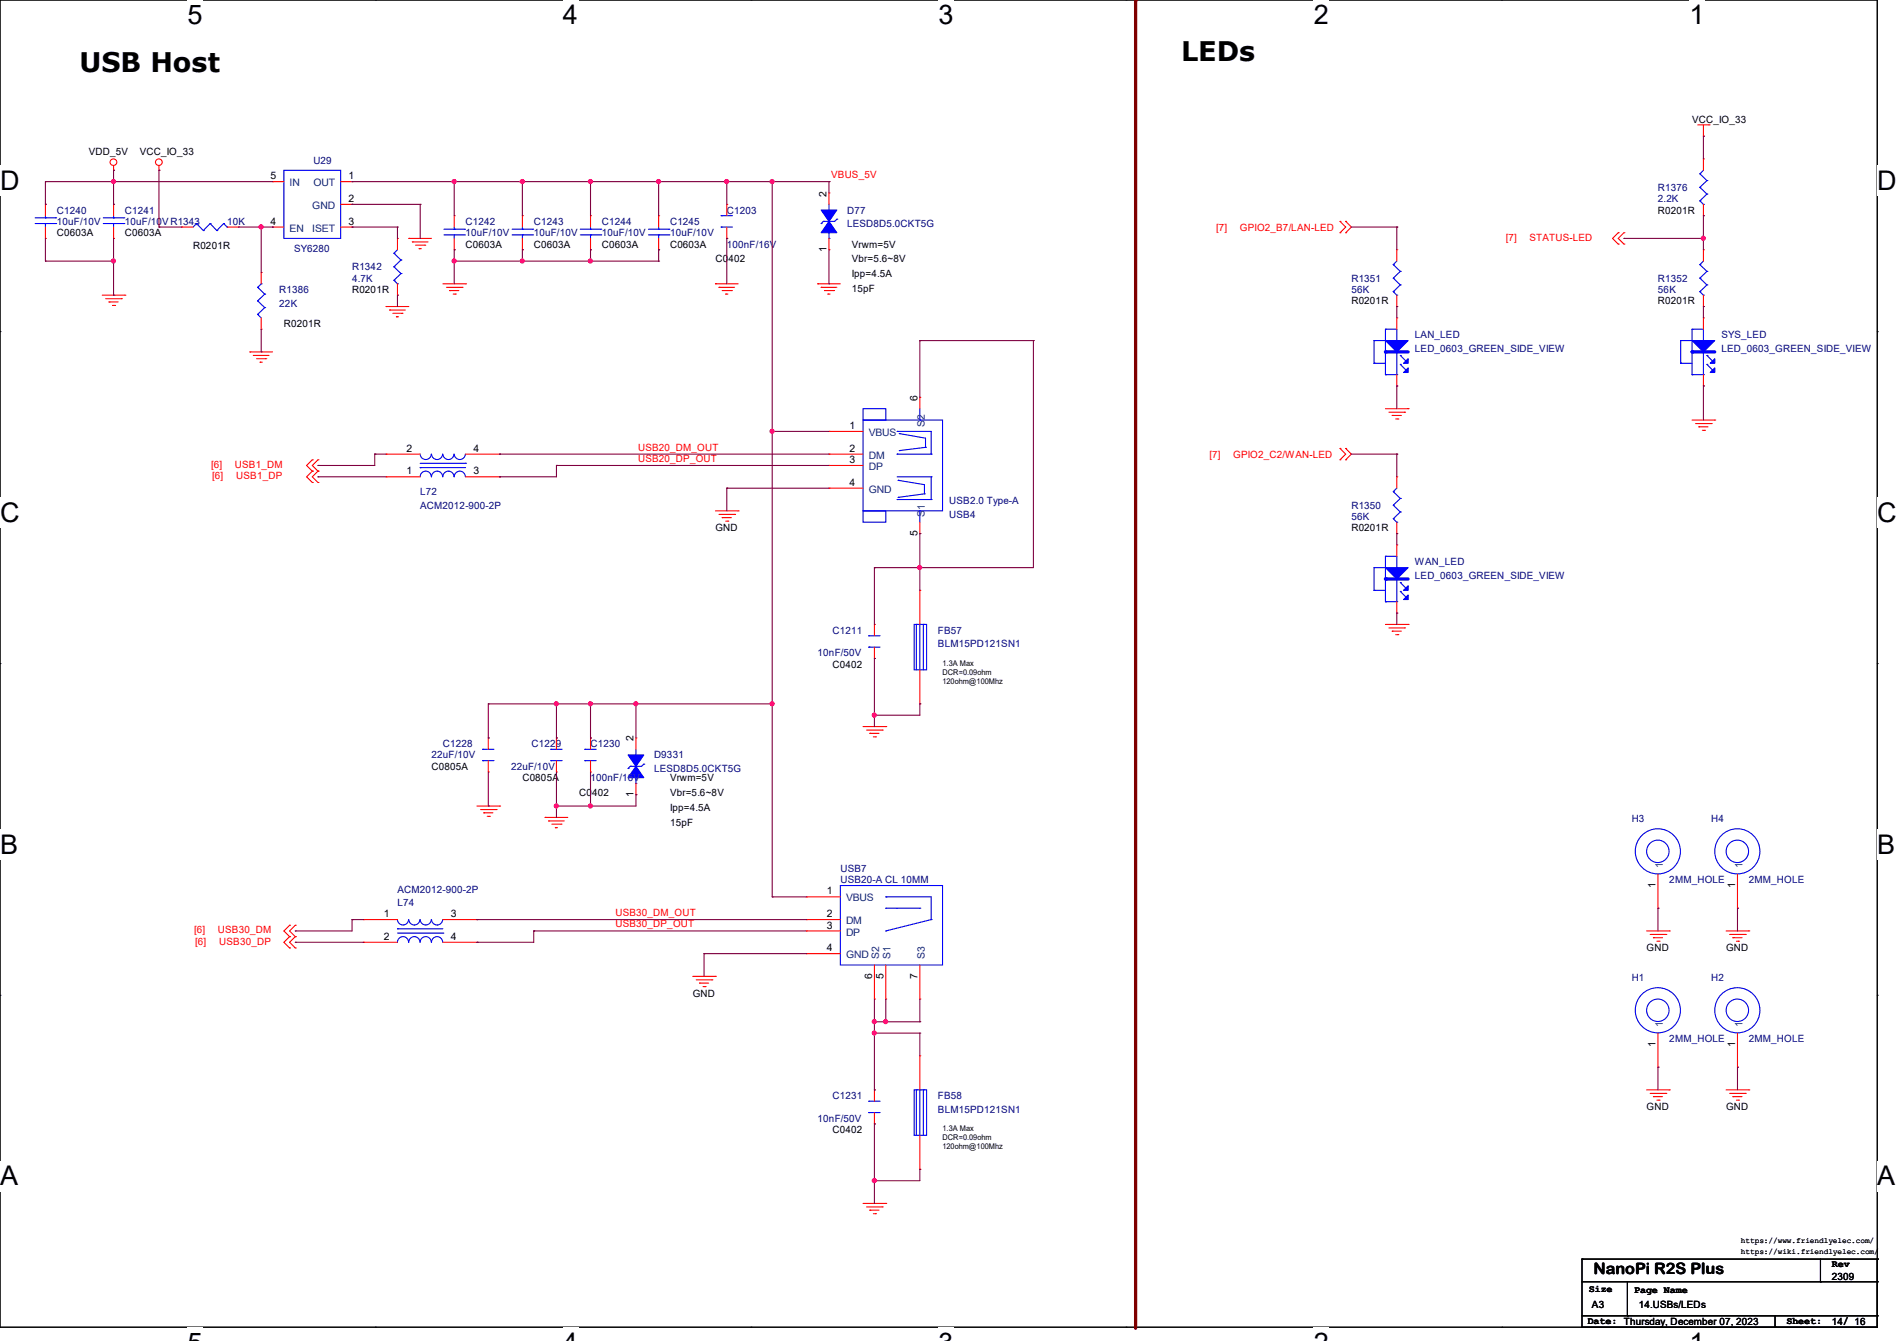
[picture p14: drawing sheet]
<svg xmlns="http://www.w3.org/2000/svg" width="297mm" height="210mm" viewBox="0 0 297 210" stroke-linecap="round" stroke-linejoin="round" font-family="sans-serif">
<defs><g id="words">
<g font-size="4.2">
<text x="29.4" y="3.8">5</text>
<text x="88.1" y="3.8">4</text>
<text x="146.9" y="3.8">3</text>
<text x="205.7" y="3.8">2</text>
<text x="264.5" y="3.8">1</text>
<text x="12.4" y="11.3">USB Host</text>
<text x="184.9" y="9.6">LEDs</text>
<text x="0" y="29.8">D</text>
<text x="293.9" y="29.8">D</text>
<text x="0" y="81.7">C</text>
<text x="293.9" y="81.7">C</text>
<text x="0" y="133.7">B</text>
<text x="293.9" y="133.7">B</text>
<text x="0" y="185.6">A</text>
<text x="293.9" y="185.6">A</text>
</g>
<text font-size="2.5" x="249.5" y="199.5">NanoPi R2S Plus</text>
<g font-size="1.6">
<text x="264.9" y="19.2">VCC_IO_33</text>
<text x="13.9" y="24.2">VDD_5V</text>
<text x="21.9" y="24.2">VCC_IO_33</text>
<text x="42.3" y="28.1">5</text>
<text x="54.6" y="28.1">1</text>
<text x="42.3" y="35.2">4</text>
<text x="54.6" y="31.6">2</text>
<text x="54.6" y="35.2">3</text>
<text x="129.4" y="30.8" transform="rotate(-90 129.4 30.8)">2</text>
<text x="259.6" y="33.4">R0201R</text>
<text x="8.9" y="37">C0603A</text>
<text x="19.6" y="37">C0603A</text>
<text x="30.2" y="38.9">R0201R</text>
<text x="72.9" y="38.8">C0603A</text>
<text x="83.6" y="38.8">C0603A</text>
<text x="94.2" y="38.8">C0603A</text>
<text x="104.9" y="38.8">C0603A</text>
<text x="112" y="41.1">C0402</text>
<text x="129.4" y="39.5" transform="rotate(-90 129.4 39.5)">1</text>
<text x="133.3" y="38.8">Vrwm=5V</text>
<text x="133.3" y="41.1">Vbr=5.6~8V</text>
<text x="55.1" y="45.9">R0201R</text>
<text x="133.3" y="43.4">Ipp=4.5A</text>
<text x="133.3" y="45.7">15pF</text>
<text x="211.6" y="47.7">R0201R</text>
<text x="259.6" y="47.7">R0201R</text>
<text x="44.4" y="51.2">R0201R</text>
<text x="143.6" y="62.8" transform="rotate(-90 143.6 62.8)">6</text>
<text x="63.7" y="70.7">2</text>
<text x="74.1" y="70.7">4</text>
<text x="133" y="67.2">1</text>
<text x="133" y="70.7">2</text>
<text x="63.7" y="74.3">1</text>
<text x="74.1" y="74.3">3</text>
<text x="133" y="72.5">3</text>
<text x="133" y="76.1">4</text>
<text x="112" y="83.2">GND</text>
<text x="143.6" y="83.9" transform="rotate(-90 143.6 83.9)">5</text>
<text x="211.6" y="83.2">R0201R</text>
<text x="130.3" y="104.6">C0402</text>
<text x="99.2" y="116.1" transform="rotate(-90 99.2 116.1)">2</text>
<text x="67.6" y="120.6">C0805A</text>
<text x="81.8" y="122.3">C0805A</text>
<text x="90.7" y="124.7">C0402</text>
<text x="99.2" y="124.8" transform="rotate(-90 99.2 124.8)">1</text>
<text x="104.9" y="122.3">Vrwm=5V</text>
<text x="104.9" y="124.7">Vbr=5.6~8V</text>
<text x="104.9" y="127">Ipp=4.5A</text>
<text x="104.9" y="129.3">15pF</text>
<text x="60.1" y="143.6">1</text>
<text x="70.6" y="143.6">3</text>
<text x="129.5" y="140.1">1</text>
<text x="129.5" y="143.6">2</text>
<text x="259.2" y="139" transform="rotate(-90 259.2 139)">1</text>
<text x="271.7" y="139" transform="rotate(-90 271.7 139)">1</text>
<text x="60.1" y="147.2">2</text>
<text x="70.6" y="147.2">4</text>
<text x="129.5" y="145.4">3</text>
<text x="129.5" y="149">4</text>
<text x="257.8" y="149">GND</text>
<text x="270.3" y="149">GND</text>
<text x="136.5" y="153.2" transform="rotate(-90 136.5 153.2)">6</text>
<text x="138.3" y="153.2" transform="rotate(-90 138.3 153.2)">5</text>
<text x="143.6" y="153.2" transform="rotate(-90 143.6 153.2)">7</text>
<text x="108.5" y="156.1">GND</text>
<text x="259.2" y="163.9" transform="rotate(-90 259.2 163.9)">1</text>
<text x="271.7" y="163.9" transform="rotate(-90 271.7 163.9)">1</text>
<text x="257.8" y="173.9">GND</text>
<text x="270.3" y="173.9">GND</text>
<text x="130.3" y="177.5">C0402</text>
<text x="248.8" y="202.4">Size</text>
<text x="255.9" y="202.5">Page Name</text>
<text x="286.8" y="200.4">2309</text>
<text x="286.8" y="198.5">Rev</text>
<text x="248.6" y="207.3">Date: Thursday, December 07, 2023</text>
<text x="249.3" y="204.8">A3</text>
<text x="256.6" y="204.8">14.USBs/LEDs</text>
<text x="279.7" y="207.3">Sheet:</text>
<text x="286.8" y="207.5">14/ 16</text>
</g>
<g font-size="1.6" fill="#003f7f">
<text x="45.3" y="29.2">IN</text>
<text x="49.1" y="29.2">OUT</text>
<text x="48.9" y="32.7">GND</text>
<text x="45.3" y="36.3">EN</text>
<text x="48.9" y="36.3">ISET</text>
<text x="136" y="68.3">VBUS</text>
<text x="136" y="71.8">DM</text>
<text x="144.8" y="66.9" transform="rotate(-90 144.8 66.9)">S2</text>
<text x="136" y="73.6">DP</text>
<text x="136" y="77.2">GND</text>
<text x="144.8" y="80.9" transform="rotate(-90 144.8 80.9)">S1</text>
<text x="260.4" y="136" transform="rotate(-90 260.4 136)">1</text>
<text x="272.8" y="136" transform="rotate(-90 272.8 136)">1</text>
<text x="132.5" y="141.2">VBUS</text>
<text x="132.5" y="144.7">DM</text>
<text x="132.5" y="146.5">DP</text>
<text x="132.5" y="150.1">GND</text>
<text x="137.7" y="150.2" transform="rotate(-90 137.7 150.2)">S2</text>
<text x="139.4" y="150.2" transform="rotate(-90 139.4 150.2)">S1</text>
<text x="144.8" y="150.2" transform="rotate(-90 144.8 150.2)">S3</text>
<text x="260.4" y="160.9" transform="rotate(-90 260.4 160.9)">1</text>
<text x="272.8" y="160.9" transform="rotate(-90 272.8 160.9)">1</text>
</g>
<g font-size="1.6" fill="#00007f">
<text x="49.1" y="25.6">U29</text>
<text x="259.6" y="29.9">R1376</text>
<text x="8.9" y="33.4">C1240</text>
<text x="8.9" y="35.2">10uF/10V</text>
<text x="19.6" y="33.4">C1241</text>
<text x="19.6" y="35.2">10uF/10VR1343</text>
<text x="35.6" y="35.2">10K</text>
<text x="72.9" y="35.2">C1242</text>
<text x="83.6" y="35.2">C1243</text>
<text x="94.2" y="35.2">C1244</text>
<text x="104.9" y="35.2">C1245</text>
<text x="113.8" y="33.4">C1203</text>
<text x="132.6" y="33.4">D77</text>
<text x="132.6" y="35.6">LESD8D5.0CKT5G</text>
<text x="259.6" y="31.7">2.2K</text>
<text x="46.1" y="39.5">SY6280</text>
<text x="72.9" y="37">10uF/10V</text>
<text x="83.6" y="37">10uF/10V</text>
<text x="94.2" y="37">10uF/10V</text>
<text x="104.9" y="37">10uF/10V</text>
<text x="113.8" y="38.8">100nF/16V</text>
<text x="43.7" y="45.9">R1386</text>
<text x="55.1" y="42.3">R1342</text>
<text x="55.1" y="44.1">4.7K</text>
<text x="211.6" y="44.1">R1351</text>
<text x="211.6" y="45.9">56K</text>
<text x="259.6" y="44.1">R1352</text>
<text x="259.6" y="45.9">56K</text>
<text x="43.7" y="48">22K</text>
<text x="221.5" y="53">LAN_LED</text>
<text x="269.5" y="53">SYS_LED</text>
<text x="221.5" y="55.1">LED_0603_GREEN_SIDE_VIEW</text>
<text x="269.5" y="55.1">LED_0603_GREEN_SIDE_VIEW</text>
<text x="65.8" y="77.6">L72</text>
<text x="65.8" y="79.7">ACM2012-900-2P</text>
<text x="148.6" y="81.1">USB4</text>
<text x="148.6" y="78.9">USB2.0 Type-A</text>
<text x="211.6" y="79.7">R1350</text>
<text x="211.6" y="81.4">56K</text>
<text x="221.5" y="88.6">WAN_LED</text>
<text x="221.5" y="90.7">LED_0603_GREEN_SIDE_VIEW</text>
<text x="130.3" y="99.2">C1211</text>
<text x="146.9" y="101.3">BLM15PD121SN1</text>
<text x="146.9" y="99.2">FB57</text>
<text x="128" y="102.8">10nF/50V</text>
<text x="67.6" y="118.8">22uF/10V</text>
<text x="69.3" y="117">C1228</text>
<text x="83.2" y="117">C1229</text>
<text x="92.5" y="117">C1230</text>
<text x="102.4" y="118.8">D9331</text>
<text x="80" y="120.6">22uF/10V</text>
<text x="92.5" y="122.3">100nF/16V</text>
<text x="102.4" y="120.9">LESD8D5.0CKT5G</text>
<text x="255.5" y="128.7">H3</text>
<text x="267.9" y="128.7">H4</text>
<text x="131.6" y="136.6">USB7</text>
<text x="62.2" y="141.9">L74</text>
<text x="62.2" y="139.8">ACM2012-900-2P</text>
<text x="131.6" y="138.3">USB20-A CL 10MM</text>
<text x="261.4" y="138.3">2MM_HOLE</text>
<text x="273.8" y="138.3">2MM_HOLE</text>
<text x="255.5" y="153.6">H1</text>
<text x="267.9" y="153.6">H2</text>
<text x="261.4" y="163.2">2MM_HOLE</text>
<text x="273.8" y="163.2">2MM_HOLE</text>
<text x="130.3" y="172.1">C1231</text>
<text x="146.9" y="172.1">FB58</text>
<text x="128" y="175.7">10nF/50V</text>
<text x="146.9" y="174.2">BLM15PD121SN1</text>
</g>
<g font-size="1.6" fill="#f00">
<text x="130.1" y="27.9">VBUS_5V</text>
<text x="190.4" y="36.1">[7]</text>
<text x="194.1" y="36.1">GPIO2_B7/LAN-LED</text>
<text x="235.8" y="37.7">[7]</text>
<text x="239.5" y="37.7">STATUS-LED</text>
<text x="99.9" y="70.6">USB20_DM_OUT</text>
<text x="189.4" y="71.7">[7]</text>
<text x="193.1" y="71.7">GPIO2_C2/WAN-LED</text>
<text x="33.1" y="73.3">[6]</text>
<text x="33.2" y="75.1">[6]</text>
<text x="36.8" y="73.3">USB1_DM</text>
<text x="37" y="75.1">USB1_DP</text>
<text x="99.9" y="72.3">USB20_DP_OUT</text>
<text x="96.3" y="143.5">USB30_DM_OUT</text>
<text x="30.4" y="146.2">[6]</text>
<text x="30.6" y="148">[6]</text>
<text x="34.1" y="146.2">USB30_DM</text>
<text x="34.3" y="148">USB30_DP</text>
<text x="96.3" y="145.2">USB30_DP_OUT</text>
</g>
<g font-size="1.2">
<text x="147.6" y="104.3">1.3A Max</text>
<text x="147.6" y="105.7">DCR=0.09ohm</text>
<text x="147.6" y="107.1">120ohm@100Mhz</text>
<text x="147.6" y="177.2">1.3A Max</text>
<text x="147.6" y="178.6">DCR=0.09ohm</text>
<text x="147.6" y="180">120ohm@100Mhz</text>
<text x="272.6" y="196.4">https://wiki.friendlyelec.com/</text>
<text x="272.6" y="194.6">https://www.friendlyelec.com/</text>
</g>
</g></defs>
<path d="M0 0h293.9v207.9h-293.9z" fill="none" stroke="#000" stroke-width=".17"/>
<g fill="#fff">
<path d="M29.4 0h2.4v4.7h-2.4z"/>
<path d="M29.4 207.9h2.4v2.1h-2.4z"/>
</g>
<path d="M58.8 0h.1M58.8 207.9h.1" fill="none" stroke="#000" stroke-width=".17"/>
<g fill="#fff">
<path d="M88.1 0h2.4v4.7h-2.4z"/>
<path d="M88.1 207.9h2.4v2.1h-2.4z"/>
</g>
<path d="M117.6 0h.1M117.6 207.9h.1" fill="none" stroke="#000" stroke-width=".17"/>
<g fill="#fff">
<path d="M146.9 0h2.4v4.7h-2.4z"/>
<path d="M146.9 207.9h2.4v2.1h-2.4z"/>
</g>
<path d="M176.3 0h.1M176.3 207.9h.1" fill="none" stroke="#000" stroke-width=".17"/>
<g fill="#fff">
<path d="M205.7 0h2.4v4.7h-2.4z"/>
<path d="M205.7 207.9h2.4v2.1h-2.4z"/>
</g>
<path d="M235.1 0h.1M235.1 207.9h.1" fill="none" stroke="#000" stroke-width=".17"/>
<g fill="#fff">
<path d="M264.5 0h2.4v4.7h-2.4z"/>
<path d="M264.5 207.9h2.4v2.1h-2.4z"/>
<path d="M0 26h3v4.7h-3z"/>
<path d="M293.9 26h3.1v4.7h-3.1z"/>
<path d="M0 77.9h3v4.7h-3z"/>
<path d="M293.9 77.9h3.1v4.7h-3.1z"/>
</g>
<path d="M0 51.9h.1M293.9 51.9h.1" fill="none" stroke="#000" stroke-width=".17"/>
<g fill="#fff">
<path d="M0 129.9h2.8v4.7h-2.8z"/>
<path d="M293.9 129.9h2.9v4.7h-2.9z"/>
</g>
<path d="M0 103.9h.1M293.9 103.9h.1" fill="none" stroke="#000" stroke-width=".17"/>
<g fill="#fff">
<path d="M0 181.8h2.8v4.8h-2.8z"/>
<path d="M293.8 181.8h3v4.8h-3z"/>
</g>
<path d="M0 155.9h.1M293.9 155.9h.1" fill="none" stroke="#000" stroke-width=".17"/>
<path d="M177.8 0v208" fill="none" stroke="#7f0000" stroke-width=".51"/>
<circle cx="177.8" cy="0" r=".25" fill="#7f0000"/>
<g fill="none" stroke="#f00" stroke-width=".17">
<path d="M265.8 19.6h1.8M266.7 19.6v1.7M267.6 19.6h.1M17.8 26.7h.1M17.8 26v.7M24.9 26.7h.1M24.9 26v.7M64 37.3h.1M64 37.3h3.6M64.6 37.9h.1M64.6 37.9h2.4M65.1 38.4h1.4"/>
<path d="M65.6 38.9h.1M65.6 38.9h.4M66.5 38.4h.1M209.8 36.4h.1M209.8 34.7h.1M209.8 34.7l.9 .9-.9 .8M210.7 34.7h.1M210.7 36.4h.1M210.7 34.7l.9 .9-.9 .8M253.4 38.2h.1M253.4 36.4h.1M253.4 36.4l-.9 .9 .9 .9"/>
<path d="M254.3 38.2h.1M254.3 36.4h.1M254.3 36.4l-.9 .9 .9 .9M266.7 21.3h.1M16 46.2h3.6M16.6 46.8h2.4M17.1 47.3h.1M17.1 47.3h1.4M17.6 47.8h.3M17.9 47.8h.1M19 46.8h.1M19.6 46.2h.1"/>
<path d="M39.1 55.1h.1M39.1 55.1h3.6M39.7 55.7h.1M39.7 55.7h2.4M40.2 56.2h1.4M40.7 56.7h.1M40.7 56.7h.4M41.6 56.2h.1M60.5 48h.1M60.5 48h3.5M61 48.6h.1M61 48.6h2.5"/>
<path d="M61.5 49.1h1.4M62.1 49.6h.1M62.1 49.6h.3M62.9 49.1h.1M69.3 44.4h3.6M69.9 45h2.4M70.4 45.5h.1M70.4 45.5h1.4M71 46.1h.3M71.3 46.1h.1M72.3 45h.1M72.9 44.4h.1"/>
<path d="M112 44.4h.1M112 44.4h3.6M112.6 45h.1M112.6 45h2.4M113.1 45.5h1.4M113.6 46.1h.1M113.6 46.1h.4M114.5 45.5h.1M128 44.4h.1M128 44.4h3.6M128.6 45h.1M128.6 45h2.4"/>
<path d="M129.1 45.5h1.4M129.6 46.1h.1M129.6 46.1h.4M130.5 45.5h.1M48.9 73.8h.1M48.9 72h.1M48.9 75.6h.1M48.9 72l-.9 .9 .9 .9M48.9 73.8l-.9 .9 .9 .9M49.8 73.8h.1M49.8 72h.1M49.8 75.6h.1"/>
<path d="M49.8 72l-.9 .9 .9 .9M49.8 73.8l-.9 .9 .9 .9M209.8 72h.1M209.8 70.2h.1M209.8 70.2l.9 .9-.9 .9M210.7 70.2h.1M210.7 72h.1M210.7 70.2l.9 .9-.9 .9M216.9 64h3.6M217.5 64.6h2.4M218 65.1h.1M218 65.1h1.4"/>
<path d="M218.5 65.6h.4M218.9 65.6h.1M219.9 64.6h.1M220.5 64h.1M264.9 65.8h3.6M265.5 66.3h2.4M266 66.8h.1M266 66.8h1.4M266.5 67.4h.4M266.9 67.4h.1M267.9 66.3h.1M268.5 65.8h.1"/>
<path d="M112 80h3.6M112.6 80.6h2.4M113.1 81.1h.1M113.1 81.1h1.4M113.6 81.6h.4M114 81.6h.1M115 80.6h.1M115.6 80h.1M216.9 97.8h3.6M217.5 98.3h2.4M218 98.8h.1M218 98.8h1.4"/>
<path d="M218.5 99.4h.4M218.9 99.4h.1M219.9 98.3h.1M220.5 97.8h.1M135.1 113.8h3.6M135.7 114.3h2.4M136.2 114.9h.1M136.2 114.9h1.4M136.7 115.4h.4M137.1 115.4h.1M138.1 114.3h.1M138.7 113.8h.1"/>
<path d="M74.7 126.2h3.5M75.2 126.8h2.5M75.7 127.3h.1M75.7 127.3h1.5M76.3 127.8h.3M76.6 127.8h.1M77.7 126.8h.1M78.2 126.2h.1M85.3 128h.1M85.3 128h3.6M85.9 128.6h.1M85.9 128.6h2.4"/>
<path d="M86.4 129.1h1.4M87 129.6h.1M87 129.6h.3M87.8 129.1h.1M45.3 146.7h.1M45.3 144.9h.1M45.3 148.5h.1M45.3 144.9l-.8 .9 .8 .9M45.3 146.7l-.8 .9 .8 .9M46.2 146.7h.1M46.2 144.9h.1M46.2 148.5h.1"/>
<path d="M46.2 144.9l-.9 .9 .9 .9M46.2 146.7l-.9 .9 .9 .9M108.5 152.9h3.5M109 153.5h2.5M109.5 154h.1M109.5 154h1.5M110.1 154.5h.3M110.4 154.5h.1M111.5 153.5h.1M112 152.9h.1M257.8 145.8h3.6M258.4 146.3h2.4"/>
<path d="M258.9 146.9h.1M258.9 146.9h1.4M259.4 147.4h.4M259.8 147.4h.1M260.8 146.3h.1M261.4 145.8h.1M270.3 145.8h3.5M270.8 146.3h2.5M271.3 146.9h.1M271.3 146.9h1.5M271.9 147.4h.3M272.2 147.4h.1"/>
<path d="M273.3 146.3h.1M273.8 145.8h.1M136.9 176h.1M136.9 170.7h.1M136.9 170.7v1.8M136.9 174.2v1.8M257.8 170.7h3.6M258.4 171.2h2.4M258.9 171.7h.1M258.9 171.7h1.4M259.4 172.3h.4M259.8 172.3h.1"/>
<path d="M260.8 171.2h.1M261.4 170.7h.1M270.3 170.7h3.5M270.8 171.2h2.5M271.3 171.7h.1M271.3 171.7h1.5M271.9 172.3h.3M272.2 172.3h.1M273.3 171.2h.1M273.8 170.7h.1M135.1 188.5h3.6M135.7 189h2.4"/>
<path d="M136.2 189.5h.1M136.2 189.5h1.4M136.7 190.1h.4M137.1 190.1h.1M138.1 189h.1M138.7 188.5h.1"/>
<circle cx="17.8" cy="25.4" r=".52"/>
<circle cx="24.9" cy="25.4" r=".52"/>
</g>
<g fill="none" stroke="#000" stroke-width=".17">
<path d="M247.7 197.2h.1M247.7 197.2v10.7M247.7 197.2h46.2M285 197.2v3.5M293.9 197.2h.1M293.9 197.2v10.7h-46.2M247.7 207.9h.1M247.7 200.7h46.2M247.7 206.1h46.2M254.8 206.1h.1M254.8 200.7v5.4M258.4 206.1h.1"/>
<path d="M277.9 207.9h.1M277.9 206.1v1.8M285 200.7h.1M293.9 200.7h.1M293.9 206.1h.1"/>
</g>
<path d="M136 174.2h.1M136 172.5h.1M136 174.2h1.8M136 172.5h1.8" fill="none" stroke="#00f" stroke-width=".17"/>
<g fill="#00f" stroke="#00f" stroke-width=".17">
<path d="M216.9 53.3h3.6l-1.8 1.8z"/>
<path d="M219.8 56.9l.7-.7v.7z"/>
<path d="M219.8 58.3l.7-.7v.7z"/>
</g>
<path d="M216.9 55.1h3.6" fill="none" stroke="#00f" stroke-width=".51"/>
<circle cx="216.9" cy="55.1" r=".25" fill="#00f"/>
<g fill="none" stroke="#00f" stroke-width=".17">
<path d="M16.2 35h3.2M16.2 34.1h3.2M17.8 34.1h.1M17.8 35h.1M17.8 33.8v.3M17.8 35v.6M19.4 35h.1M19.4 34.1h.1M61.7 39.7h.1M61.7 39.7l1.1 1M62.2 39.1l-.5 .6M69.5 36.8h3.2"/>
<path d="M69.5 35.9h3.2M71.1 35.9h.1M71.1 36.8h.1M71.1 35.6v.3M71.1 36.8v.5M72.7 36.8h.1M72.7 35.9h.1M90.8 36.8h3.3M90.8 35.9h3.3M92.5 35.9h.1M92.5 36.8h.1M92.5 35.6v.3"/>
<path d="M92.5 36.8v.5M94.1 36.8h.1M94.1 35.9h.1M61.7 41.8h.1M61.7 43.9h.1M61.7 41.8l1.1 1M61.7 43.9l.5 .5M62.2 44.4h.1M62.8 40.7h.1M62.8 42.8h.1M62.8 40.7l-1.1 1.1M62.8 42.8l-1.1 1.1"/>
<path d="M215.1 53.3h.1M215.1 56.9h.1M215.1 53.3h1.8M215.1 56.9h1.8M215.1 53.3v3.6M216.9 51.6h.1M216.9 58.7h.1M216.9 51.6h1.8v1.7M216.9 58.7h1.8M216.9 51.6v7.1M218.1 41.4h.1M218.1 43.6h.1"/>
<path d="M218.1 45.7h.1M218.1 41.4l1.1 1.1M218.1 43.6l1.1 1M218.1 45.7l.6 .5M218.7 53.3h.1M218.7 58.7h.1M218.7 46.2h.1M218.7 55.1v3.6M218.7 40.9l-.6 .5M219.2 55.7h.1M219.2 57.1h.1M219.2 42.5h.1"/>
<path d="M219.2 44.6h.1M219.2 55.7l.9 .9M219.2 57.1l.9 .9M219.2 42.5l-1.1 1.1M219.2 44.6l-1.1 1.1M266.1 41.4h.1M266.1 43.6h.1M266.1 45.7h.1M266.1 41.4l1.2 1.1M266.1 43.6l1.2 1M266.1 45.7l.6 .5M266.7 46.2h.1"/>
<path d="M266.7 40.9l-.6 .5M267.3 42.5h.1M267.3 44.6h.1M267.3 42.5l-1.2 1.1M267.3 44.6l-1.2 1.1M99.6 119h.1M99.6 117.3v1.7M100.8 119.7h.1M100.8 119.7l-.3 .3h-1.8M98.3 120.4h.1M98.7 120h.1M98.7 120l-.4 .4"/>
<path d="M99.6 122.7h.1M99.6 121.1v1.6M62.2 147.6a.87 .87 0 0 1 .9-.9 .87 .87 0 0 1 .9 .9M62.2 144a.87 .87 0 0 0 .9 .9 .87 .87 0 0 0 .9-.9M62.2 145.5h.1M62.2 146.1h7.1M62.2 145.5h7.1M64 147.6a.87 .87 0 0 1 .9-.9 .87 .87 0 0 1 .8 .9M64 144a.87 .87 0 0 0 .9 .9 .87 .87 0 0 0 .8-.9M65.8 147.6a.87 .87 0 0 1 .9-.9 .87 .87 0 0 1 .8 .9M65.8 144a.87 .87 0 0 0 .9 .9 .87 .87 0 0 0 .8-.9M67.6 147.6a.87 .87 0 0 1 .8-.9 .87 .87 0 0 1 .9 .9"/>
<path d="M67.6 144a.87 .87 0 0 0 .8 .9 .87 .87 0 0 0 .9-.9M69.3 146.1h.1"/>
</g>
<g fill="none" stroke="#f00" stroke-width=".17">
<path d="M17.8 32h.1M17.8 37.3h.1M17.8 32v1.8M17.8 35.6v1.7M62.2 37.3h.1M62.2 37.3v1.8M71.1 33.8h.1M71.1 39.1h.1M71.1 33.8v1.8M71.1 37.3v1.8M92.5 33.8h.1M92.5 39.1h.1"/>
<path d="M92.5 33.8v1.8M92.5 37.3v1.8M218.7 39.1h.1M218.7 39.1v1.8M266.7 39.1h.1M266.7 39.1v1.8M62.2 46.2h.1M62.2 44.4v1.8M218.7 49.8h.1M218.7 48h.1M218.7 46.2v1.8M218.7 49.8v1.8"/>
<path d="M218.7 58.7v1.8M266.7 48h.1M266.7 46.2v1.8M218.7 60.5h.1M99.6 115.6h.1M99.6 115.6v1.7M99.6 124.5h.1M99.6 122.7v1.8M56.9 144h.1M56.9 147.6h.1M56.9 144h5.3M56.9 147.6h5.3"/>
<path d="M69.3 144h5.4M69.3 147.6h5.4M74.7 144h.1M74.7 147.6h.1"/>
</g>
<g fill="#00f" stroke="#00f" stroke-width=".17">
<path d="M264.9 53.3h3.6l-1.8 1.8z"/>
<path d="M268.5 56.2v.7h-.7z"/>
<path d="M267.8 58.3l.7-.7v.7z"/>
<path d="M98.3 118.2h2.5l-1.2 1.8z" fill-rule="evenodd"/>
<path d="M99.6 120l1.2 1.8h-2.5z" fill-rule="evenodd"/>
</g>
<path d="M264.9 55.1h3.6" fill="none" stroke="#00f" stroke-width=".51"/>
<circle cx="264.9" cy="55.1" r=".25" fill="#00f"/>
<g fill="none" stroke="#00f" stroke-width=".17">
<path d="M5.5 35h3.2M5.5 34.1h3.2M7.1 34.1h.1M7.1 35h.1M7.1 33.8v.3M7.1 35v.6M8.7 35h.1M8.7 34.1h.1M30.8 35h.1M30.8 35l-.6 .6M30.8 35l1 1.1M31.8 36.1h.1"/>
<path d="M32.9 35h.1M32.9 35l-1.1 1.1M32.9 35l1.1 1.1M34 36.1h.1M35 35h.1M35 35l-1 1.1M35 35l.6 .6M35.6 35.6h.1M44.5 26.7h8.8v10.6h-8.8zM80.2 36.8h3.2M80.2 35.9h3.2M81.8 35.9h.1"/>
<path d="M81.8 36.8h.1M81.8 35.6v.3M81.8 36.8v.5M83.4 36.8h.1M83.4 35.9h.1M101.5 36.8h3.2M101.5 35.9h3.2M103.1 35.9h.1M103.1 36.8h.1M103.1 35.6v.3M103.1 36.8v.5M104.7 36.8h.1"/>
<path d="M104.7 35.9h.1M128.6 35h.1M128.9 34.7h.1M128.9 34.7l-.3 .3M129.8 33.6h.1M129.8 37.3h.1M129.8 32v1.6M129.8 35.7v1.6M131 34.3h.1M131 34.3l-.3 .4h-1.8M40.3 49.2h.1M40.3 47.1h.1"/>
<path d="M40.3 45h.1M40.3 49.2l.6 .6M40.3 47.1l1.1 1.1M40.3 45l1.1 1.1M40.9 44.4h.1M40.9 44.4l-.6 .6M41.4 48.2h.1M41.4 46.1h.1M41.4 48.2l-1.1 1M41.4 46.1l-1.1 1M263.1 53.3h.1M263.1 56.9h.1"/>
<path d="M263.1 53.3h1.8M263.1 56.9h1.8M263.1 53.3v3.6M264.9 51.6h.1M264.9 58.7h.1M264.9 51.6h1.8v1.7M264.9 58.7h1.8M264.9 51.6v7.1M266.7 53.3h.1M266.7 58.7h.1M266.7 55.1v3.6M267.3 55.7h.1"/>
<path d="M267.3 57.1h.1M267.3 55.7l.8 .9M267.3 57.1l.8 .9M218.1 77h.1M218.1 79.1h.1M218.1 77l1.1 1.1M218.1 79.1l1.1 1.1M218.7 76.5l-.6 .5M219.2 78.1h.1M219.2 78.1l-1.1 1M218.1 81.2h.1M218.1 81.2l.6 .6"/>
<path d="M218.7 81.8h.1M219.2 80.2h.1M219.2 80.2l-1.1 1M86.2 119.1h.1M86.2 117.3h.1M86.2 119.1h1.8M86.2 117.3h1.8M91.6 119.1h.1M91.6 117.3h.1M91.6 119.1h1.7M91.6 117.3h1.7"/>
<circle cx="259.6" cy="133.3" r="3.5"/>
<circle cx="259.6" cy="133.3" r="1.76"/>
<circle cx="259.6" cy="158.2" r="3.5"/>
<circle cx="259.6" cy="158.2" r="1.76"/>
</g>
<g fill="none" stroke="#f00" stroke-width=".17">
<path d="M7.1 32h.1M7.1 37.3h.1M7.1 32v1.8M7.1 35.6v1.7M28.4 35.6h.1M28.4 35.6h1.8M35.6 35.6h1.7M37.3 35.6h.1M42.7 35.6h.1M42.7 28.4h.1M42.7 28.4h1.8M42.7 35.6h1.8"/>
<path d="M53.3 28.4h1.8M53.3 32h1.8M53.3 35.6h1.8M55.1 28.4h.1M55.1 32h.1M55.1 35.6h.1M81.8 33.8h.1M81.8 39.1h.1M81.8 33.8v1.8M81.8 37.3v1.8M103.1 33.8h.1M103.1 39.1h.1"/>
<path d="M103.1 33.8v1.8M103.1 37.3v1.8M129.8 39.1h.1M129.8 30.2h.1M129.8 30.2v1.8M129.8 37.3v1.8M40.9 51.6h.1M40.9 42.7h.1M40.9 42.7v1.7M40.9 49.8v1.8M266.7 49.8h.1M266.7 49.8v1.8"/>
<path d="M266.7 58.7v1.8M218.7 74.7h.1M218.7 74.7v1.8M266.7 60.5h.1M218.7 83.6h.1M218.7 81.8v1.8M87.1 115.6h.1M87.1 115.6v1.7M87.1 119.1v1.8M92.5 115.6h.1M92.5 115.6v1.7M92.5 119.1v1.8"/>
<path d="M87.1 120.9h.1M92.5 120.9h.1M259.6 136.9v5.3M259.6 142.2h.1M259.6 167.1h.1M259.6 161.8v5.3"/>
</g>
<g fill="#00f" stroke="#00f" stroke-width=".17">
<path d="M216.9 88.9h3.6l-1.8 1.8z"/>
<path d="M220.5 91.7v.8h-.7z"/>
<path d="M219.8 93.9l.7-.7v.7z"/>
<path d="M128.6 32.9h2.4l-1.2 1.8z" fill-rule="evenodd"/>
<path d="M129.8 34.7l1.2 1.7h-2.4z" fill-rule="evenodd"/>
</g>
<path d="M216.9 90.7h3.6" fill="none" stroke="#00f" stroke-width=".51"/>
<circle cx="216.9" cy="90.7" r=".25" fill="#00f"/>
<g fill="none" stroke="#00f" stroke-width=".17">
<path d="M112.9 35.6h.1M112.9 33.8h.1M112.9 35.6h1.8M112.9 33.8h1.8M266.1 27.2h.1M266.1 29.3h.1M266.1 31.5h.1M266.1 27.2l1.2 1.1M266.1 29.3l1.2 1.1M266.1 31.5l.6 .5M266.7 32h.1M266.7 26.7l-.6 .5"/>
<path d="M267.3 28.3h.1M267.3 30.4h.1M267.3 28.3l-1.2 1M267.3 30.4l-1.2 1.1M65.8 71.1a.87 .87 0 0 0 .9 .9 .87 .87 0 0 0 .8-.9M65.8 74.7a.87 .87 0 0 1 .9-.9 .87 .87 0 0 1 .8 .9M65.8 73.2h.1M65.8 72.6h7.1M65.8 73.2h7.1M67.6 71.1a.87 .87 0 0 0 .8 .9 .87 .87 0 0 0 .9-.9M67.6 74.7a.87 .87 0 0 1 .8-.9 .87 .87 0 0 1 .9 .9M69.3 71.1a.87 .87 0 0 0 .9 .9 .87 .87 0 0 0 .9-.9"/>
<path d="M69.3 74.7a.87 .87 0 0 1 .9-.9 .87 .87 0 0 1 .9 .9M71.1 71.1a.87 .87 0 0 0 .9 .9 .87 .87 0 0 0 .9-.9M71.1 74.7a.87 .87 0 0 1 .9-.9 .87 .87 0 0 1 .9 .9M72.9 72.6h.1M135.1 65.8h12.5v14.2h-12.5zM135.1 64h3.6v1.8h-3.6zM140.5 67.6h.1M140.5 71.1h.1M140.5 78.2h.1M140.5 67.6h5.3v3.5M140.5 71.1h5.3M140.5 74.7h5.3"/>
<path d="M140.5 78.2h5.3M140.6 75.2h.1M140.6 77.9h.1M140.6 75.2l4.1 .7v1.4M140.8 67.9h.1M140.8 70.6h.1M140.8 67.9l4.1 .7v1.5M144 65.8h.1M144 64v1.8M144.7 77.3h.1M144.7 77.3l-4.1 .6M144.9 70.1h.1"/>
<path d="M144.9 70.1l-4.1 .5M145.8 71.1h.1M145.8 74.7h.1M145.8 78.2h.1M145.8 74.7v3.5M135.1 80h3.6v1.8h-3.6zM136 99.6h.1M136 99.6h1.8M143.1 97.8h2v7.1h-2zM143.5 97.8h.1M143.5 97.8v7.1M144 97.8h.1"/>
<path d="M144 80h.1M144 80v1.8M144 97.8v7.1M144.6 97.8h.1M144.6 97.8v7.1M215.1 88.9h.1M215.1 92.5h.1M215.1 88.9h1.8M215.1 92.5h1.8M215.1 88.9v3.6M216.9 87.1h.1M216.9 94.2h.1"/>
<path d="M216.9 87.1h1.8v1.8M216.9 94.2h1.8M216.9 87.1v7.1M218.7 88.9h.1M218.7 94.2h.1M218.7 90.7v3.5M219.2 91.2h.1M219.2 92.6h.1M219.2 91.2l.9 .9M219.2 92.6l.9 .9M75.6 119.1h.1M75.6 117.3h.1"/>
<path d="M75.6 119.1h1.7M75.6 117.3h1.7M136 101.3h.1M136 101.3h1.8M131.6 138.7h16v12.4h-16zM138.7 140.5h.1M138.7 145.8h.1M138.7 142.2h.1M138.7 140.5h7.1v3.5M138.7 142.2h5.3M144 142.2h.1M145.8 144h.1"/>
<path d="M145.8 144l-7.1 1.8M143.1 170.7h2v7.1h-2zM143.5 170.7h.1M143.5 170.7v7.1M144 170.7h.1M144 170.7v7.1M144.6 170.7h.1M144.6 170.7v7.1"/>
<circle cx="272" cy="133.3" r="3.5"/>
<circle cx="272" cy="133.3" r="1.76"/>
<circle cx="272" cy="158.2" r="3.5"/>
<circle cx="272" cy="158.2" r="1.76"/>
</g>
<g fill="none" stroke="#f00" stroke-width=".17">
<path d="M113.8 37.3h.1M113.8 32h.1M113.8 32v1.8M113.8 35.6v1.7M266.7 24.9h.1M266.7 33.8h.1M266.7 24.9v1.8M266.7 32v1.8M60.5 74.7h.1M60.5 71.1h.1M60.5 74.7h5.3M60.5 71.1h5.3"/>
<path d="M72.9 74.7h5.3M72.9 71.1h5.3M78.2 74.7h.1M78.2 71.1h.1M129.8 67.6h.1M129.8 71.1h.1M129.8 72.9h.1M129.8 76.5h.1M129.8 71.1h5.3M129.8 67.6h5.3M129.8 72.9h5.3M129.8 76.5h5.3"/>
<path d="M144 62.2h.1M144 62.2v1.8M136.9 97.8h.1M136.9 97.8v1.8M144 92.5h.1M144 83.6h.1M144 81.8v1.8M144 92.5v5.3M218.7 85.3h.1M218.7 96h.1M218.7 85.3v1.8M218.7 94.2v1.8"/>
<path d="M76.5 115.6h.1M76.5 115.6v1.7M76.5 119.1v1.8M136.9 103.1h.1M136.9 101.3v1.8M144 110.2h.1M144 104.9v5.3M76.5 120.9h.1M272 136.9v5.3M126.2 140.5h.1M126.2 144h.1M126.2 145.8h.1"/>
<path d="M126.2 149.4h.1M126.2 140.5h5.4M126.2 144h5.4M126.2 145.8h5.4M126.2 149.4h5.4M136.9 156.5h.1M136.9 151.1v5.4M138.7 156.5h.1M138.7 151.1v5.4M144 156.5h.1M144 151.1v5.4M272 142.2h.1"/>
<path d="M144 165.4h.1M144 165.4v5.3M144 177.8v5.3M272 167.1h.1M272 161.8v5.3M144 183.1h.1"/>
</g>
<g fill="none" stroke="#7f003f" stroke-width=".17">
<path d="M7.1 28.4h.1M7.1 32h.1M7.1 28.4h35.6M7.1 28.4v3.6M7.1 37.3v3.6M17.8 26.7h.1M17.8 28.4h.1M17.8 32h.1M17.8 26.7v5.3M17.8 37.3v8.9M24.9 26.7h.1M24.9 35.6h.1"/>
<path d="M24.9 35.6h3.5M24.9 26.7v8.9M37.3 35.6h5.4M40.9 35.6h.1M40.9 35.6v7.1M42.7 35.6h.1M55.1 28.4h.1M55.1 32h.1M55.1 35.6h.1M55.1 28.4h74.7M55.1 35.6h7.1M55.1 32h10.7"/>
<path d="M62.2 35.6h.1M62.2 35.6v1.7M65.8 32h.1M65.8 32v5.3M71.1 39.1h.1M71.1 28.4h.1M71.1 28.4v5.4M71.1 39.1v5.3M81.8 28.4h.1M81.8 39.1h.1M81.8 28.4v5.4M81.8 39.1v1.8"/>
<path d="M92.5 28.4h.1M92.5 39.1h.1M92.5 28.4v5.4M92.5 39.1v1.8M103.1 28.4h.1M103.1 39.1h.1M103.1 28.4v5.4M103.1 39.1v1.8M113.8 37.3h.1M113.8 28.4h.1M113.8 28.4v3.6M113.8 37.3v7.1"/>
<path d="M120.9 28.4h.1M120.9 28.4v112.1M129.8 28.4h.1M129.8 28.4v1.8M129.8 39.1v5.3M211.6 35.6h7.1M218.7 35.6h.1M218.7 35.6v3.5M254.3 37.3h.1M254.3 37.3h12.4M266.7 37.3h.1M266.7 33.8h.1"/>
<path d="M266.7 21.3h.1M266.7 21.3v3.6M266.7 33.8v5.3M7.1 40.9h.1M7.1 40.9h10.7M17.8 40.9h.1M17.8 46.2h.1M40.9 55.1h.1M40.9 51.6v3.5M62.2 46.2h.1M62.2 46.2v1.8M71.1 40.9h.1"/>
<path d="M71.1 40.9h32M92.5 40.9h.1M103.1 40.9h.1M129.8 44.4h.1M144 53.3h.1M144 53.3v8.9M144 53.3h17.8M161.8 53.3h.1M161.8 53.3v35.6h-24.9M218.7 48h.1M218.7 48v1.8M266.7 48h.1"/>
<path d="M266.7 48v1.8M49.8 74.7h.1M49.8 72.9h.1M49.8 74.7h10.7M58.7 71.1h.1M58.7 71.1v1.8h-8.9M58.7 71.1h1.8M78.2 74.7h.1M78.2 71.1h.1M78.2 71.1h51.6M87.1 72.9h.1M87.1 72.9v1.8h-8.9"/>
<path d="M87.1 72.9h42.7M113.8 76.5h.1M113.8 76.5v3.5M113.8 76.5h16M120.9 67.6h.1M120.9 67.6h8.9M211.6 71.1h7.1M218.7 60.5h.1M218.7 71.1h.1M218.7 60.5v3.5M218.7 71.1v3.6M266.7 60.5h.1"/>
<path d="M266.7 60.5v5.3M136.9 88.9h.1M136.9 88.9v8.9M144 83.6h.1M144 88.9h.1M144 83.6v8.9M218.7 83.6h.1M218.7 96h.1M218.7 83.6v1.7M218.7 96v1.8M76.5 110.2h.1M76.5 115.6h.1"/>
<path d="M76.5 110.2h44.4M76.5 110.2v5.4M87.1 110.2h.1M87.1 115.6h.1M87.1 110.2v5.4M92.5 115.6h.1M92.5 110.2h.1M92.5 110.2v5.4M99.6 110.2h.1M99.6 110.2v5.4M120.9 110.2h.1M136.9 103.1h.1"/>
<path d="M136.9 112h.1M136.9 103.1v10.7M144 110.2h.1M144 110.2v1.8h-7.1M76.5 126.2h.1M76.5 120.9v5.3M87.1 126.2h.1M87.1 120.9v7.1M92.5 126.2h.1M92.5 120.9v5.3M99.6 124.5h.1M99.6 124.5v1.7h-12.5"/>
<path d="M46.2 147.6h.1M46.2 145.8h.1M46.2 147.6h10.7M55.1 144h.1M55.1 144v1.8h-8.9M55.1 144h1.8M74.7 147.6h.1M74.7 144h.1M74.7 144h51.5M83.6 145.8h.1M83.6 145.8v1.8h-8.9M83.6 145.8h42.6"/>
<path d="M110.2 149.4h.1M110.2 149.4h16M110.2 149.4v3.5M120.9 140.5h.1M120.9 140.5h5.3M136.9 156.5v14.2M138.7 156.5v3.5M144 156.5v3.5M259.6 142.2h.1M259.6 142.2v3.6M272 142.2h.1M272 142.2v3.6"/>
<path d="M136.9 176h.1M136.9 160h.1M136.9 161.8h.1M136.9 170.7h.1M136.9 176v12.5M136.9 160h7.1M136.9 161.8h7.1M138.7 160h.1M144 161.8h.1M144 160h.1M144 161.8v3.6M259.6 167.1h.1"/>
<path d="M259.6 167.1v3.6M272 167.1h.1M272 167.1v3.6M136.9 184.9h.1M144 183.1h.1M144 183.1v1.8h-7.1"/>
</g>
<g fill="#f0f" stroke="#f0f" stroke-width=".17">
<circle cx="120.9" cy="28.4" r=".32"/>
<circle cx="81.8" cy="28.4" r=".32"/>
<circle cx="71.1" cy="28.4" r=".32"/>
<circle cx="17.8" cy="28.4" r=".32"/>
<circle cx="17.8" cy="40.9" r=".32"/>
<circle cx="136.9" cy="112" r=".32"/>
<circle cx="144" cy="88.9" r=".32"/>
<circle cx="266.7" cy="37.3" r=".32"/>
<circle cx="136.9" cy="184.9" r=".32"/>
<circle cx="136.9" cy="160" r=".32"/>
<circle cx="92.4" cy="110.2" r=".32"/>
<circle cx="87.1" cy="110.2" r=".32"/>
<circle cx="99.5" cy="110.2" r=".32"/>
<circle cx="92.4" cy="126.2" r=".32"/>
<circle cx="87.1" cy="126.2" r=".32"/>
<circle cx="92.4" cy="28.4" r=".32"/>
<circle cx="81.8" cy="40.9" r=".32"/>
<circle cx="71.1" cy="40.9" r=".32"/>
<circle cx="138.7" cy="160" r=".32"/>
<circle cx="136.9" cy="161.8" r=".32"/>
<circle cx="120.9" cy="110.2" r=".32"/>
<circle cx="120.9" cy="67.5" r=".32"/>
<circle cx="40.9" cy="35.5" r=".32"/>
<circle cx="92.4" cy="40.9" r=".32"/>
<circle cx="103.1" cy="28.4" r=".32"/>
<circle cx="113.8" cy="28.4" r=".32"/>
</g>
<use href="#words"/>
</svg>
